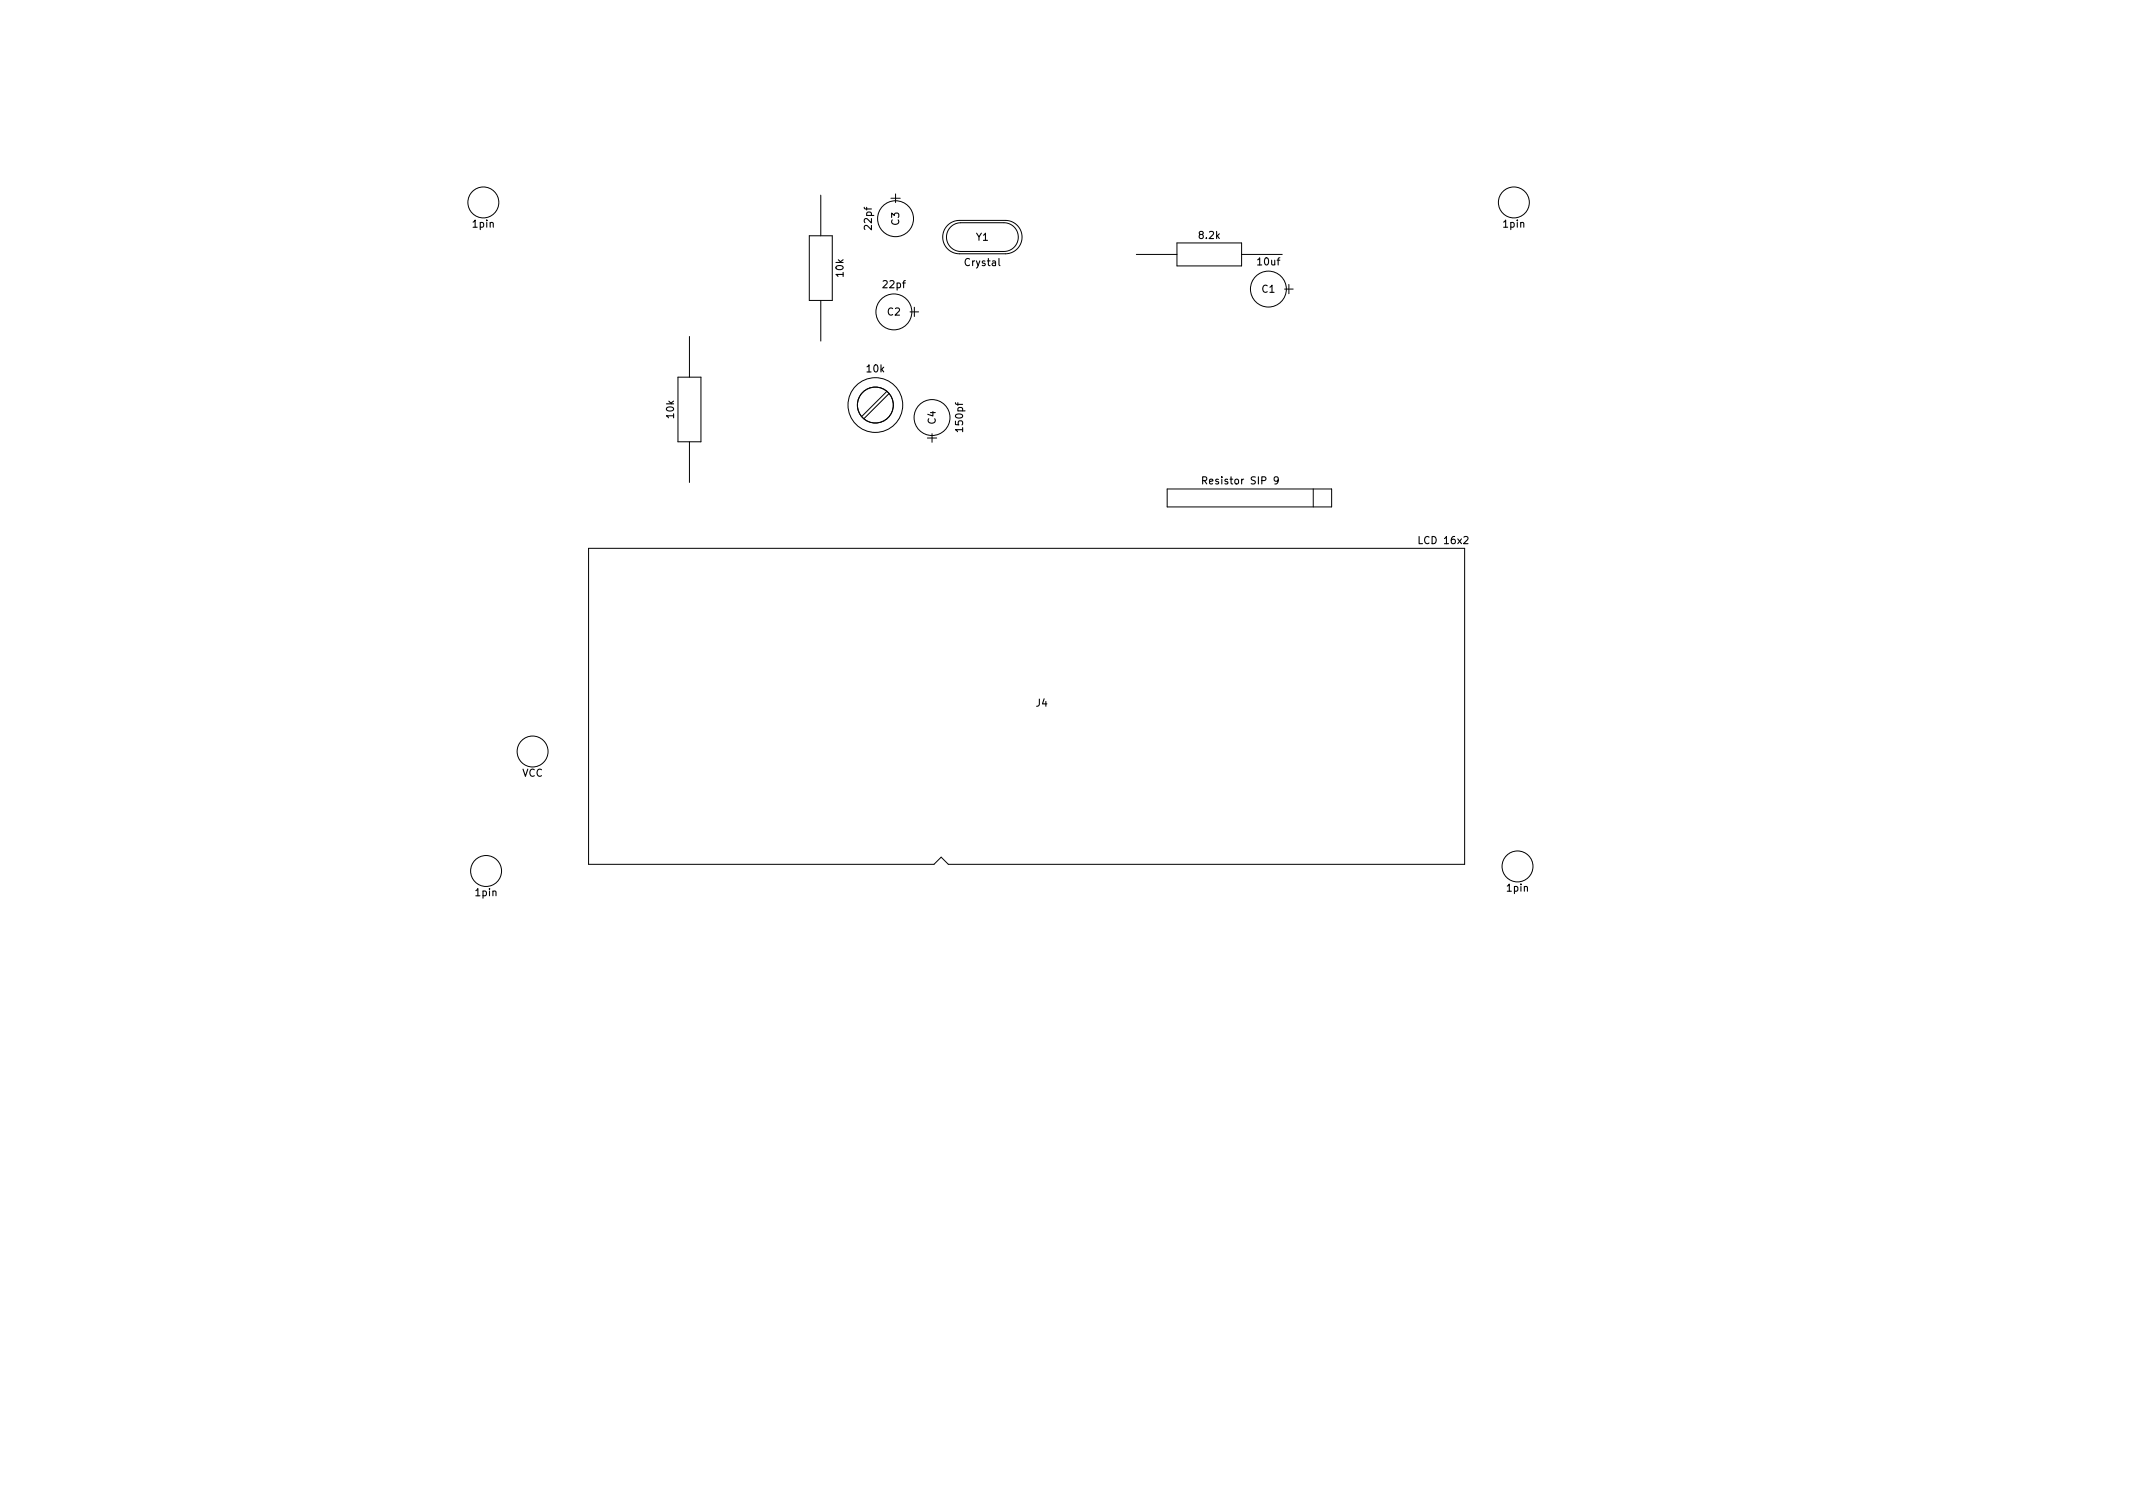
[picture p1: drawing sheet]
<svg xmlns="http://www.w3.org/2000/svg" width="297mm" height="210mm" viewBox="0 0 297 210" stroke-linecap="round" stroke-linejoin="round" font-family="sans-serif">
<defs><g id="words">
<g font-size="1.4">
<text x="65.9" y="31.7">1pin</text>
<text x="121.4" y="31.9" transform="rotate(-90 121.4 31.9)">22pf</text>
<text x="125.2" y="31.3" transform="rotate(-90 125.2 31.3)">C3</text>
<text x="136" y="33.5">Y1</text>
<text x="167" y="33.3">8.2k</text>
<text x="209.4" y="31.7">1pin</text>
<text x="117.5" y="38.5" transform="rotate(-90 117.5 38.5)">10k</text>
<text x="123" y="40.1">22pf</text>
<text x="134.4" y="37">Crystal</text>
<text x="175.2" y="36.9">10uf</text>
<text x="175.7" y="40.8">C1</text>
<text x="123.6" y="43.9">C2</text>
<text x="120.7" y="51.8">10k</text>
<text x="93.9" y="58.2" transform="rotate(-90 93.9 58.2)">10k</text>
<text x="130.3" y="59" transform="rotate(-90 130.3 59)">C4</text>
<text x="134.1" y="60" transform="rotate(-90 134.1 60)">150pf</text>
<text x="168" y="67.4">Resistor SIP 9</text>
<text x="197.8" y="75.8">LCD 16x2</text>
<text x="144.3" y="98.4">J4</text>
<text x="72.7" y="108.1">VCC</text>
<text x="66.3" y="124.8">1pin</text>
<text x="209.9" y="124.1">1pin</text>
</g>
</g></defs>
<g fill="none" stroke="#000" stroke-width=".14">
<path d="M112.7 32.8h3.2v9h-3.2zM114.3 27.2v5.6M124.1 27.6h1.3M124.7 27v1.2M132 31.4a2.33 2.33 0 0 1 1.6-.7h6.4a2.33 2.33 0 0 1 2.3 2.3 2.33 2.33 0 0 1-2.3 2.3h-6.4a2.33 2.33 0 0 1-2.1-1.4 2.33 2.33 0 0 1 .5-2.5zM132.4 31.6a2 2 0 0 1 1.4-.6h6a2 2 0 0 1 2 2 2 2 0 0 1-2 2h-6a2 2 0 0 1-1.8-1.2 2 2 0 0 1 .4-2.2zM158.2 35.4h5.7M163.9 33.8h9v3.2h-9zM172.9 35.4h5.7M179.5 39.6v1.3M94.4 52.5h3.2v9h-3.2zM96 46.9v5.6"/>
<path d="M114.3 41.8v5.7M123.5 54.5l-3.5 3.5M123.8 54.8l-3.5 3.5M126.7 43.4h1.2M127.3 42.8v1.3M178.9 40.3h1.2M82 76.4h122v44h-71.9l-1-1-1 1h-48.1zM96 61.5v5.7M129.1 61h1.3M129.8 60.4v1.2M162.5 68.1h22.9v2.5h-22.9zM182.9 68.1v2.5"/>
<circle cx="67.3" cy="28.2" r="2.15"/>
<circle cx="124.7" cy="30.5" r="2.5"/>
<circle cx="210.8" cy="28.2" r="2.15"/>
<circle cx="121.9" cy="56.4" r="2.5"/>
<circle cx="121.9" cy="56.4" r="3.8"/>
<circle cx="124.5" cy="43.4" r="2.5"/>
<circle cx="129.8" cy="58.1" r="2.5"/>
<circle cx="176.6" cy="40.3" r="2.5"/>
<circle cx="74.2" cy="104.6" r="2.15"/>
<circle cx="67.7" cy="121.3" r="2.15"/>
<circle cx="211.3" cy="120.6" r="2.15"/>
</g>
<path d="M167.5 66.9h.5l.1-.2-.1-.2-.5-.1v1M178 66.8l-.2 .2h-.3l-.1-.2 .1-.4h.3l.2 .1a.66 .66 0 0 1-.3 .9h-.2" fill="none" stroke="#000" stroke-width=".15"/>
<use href="#words"/>
</svg>
